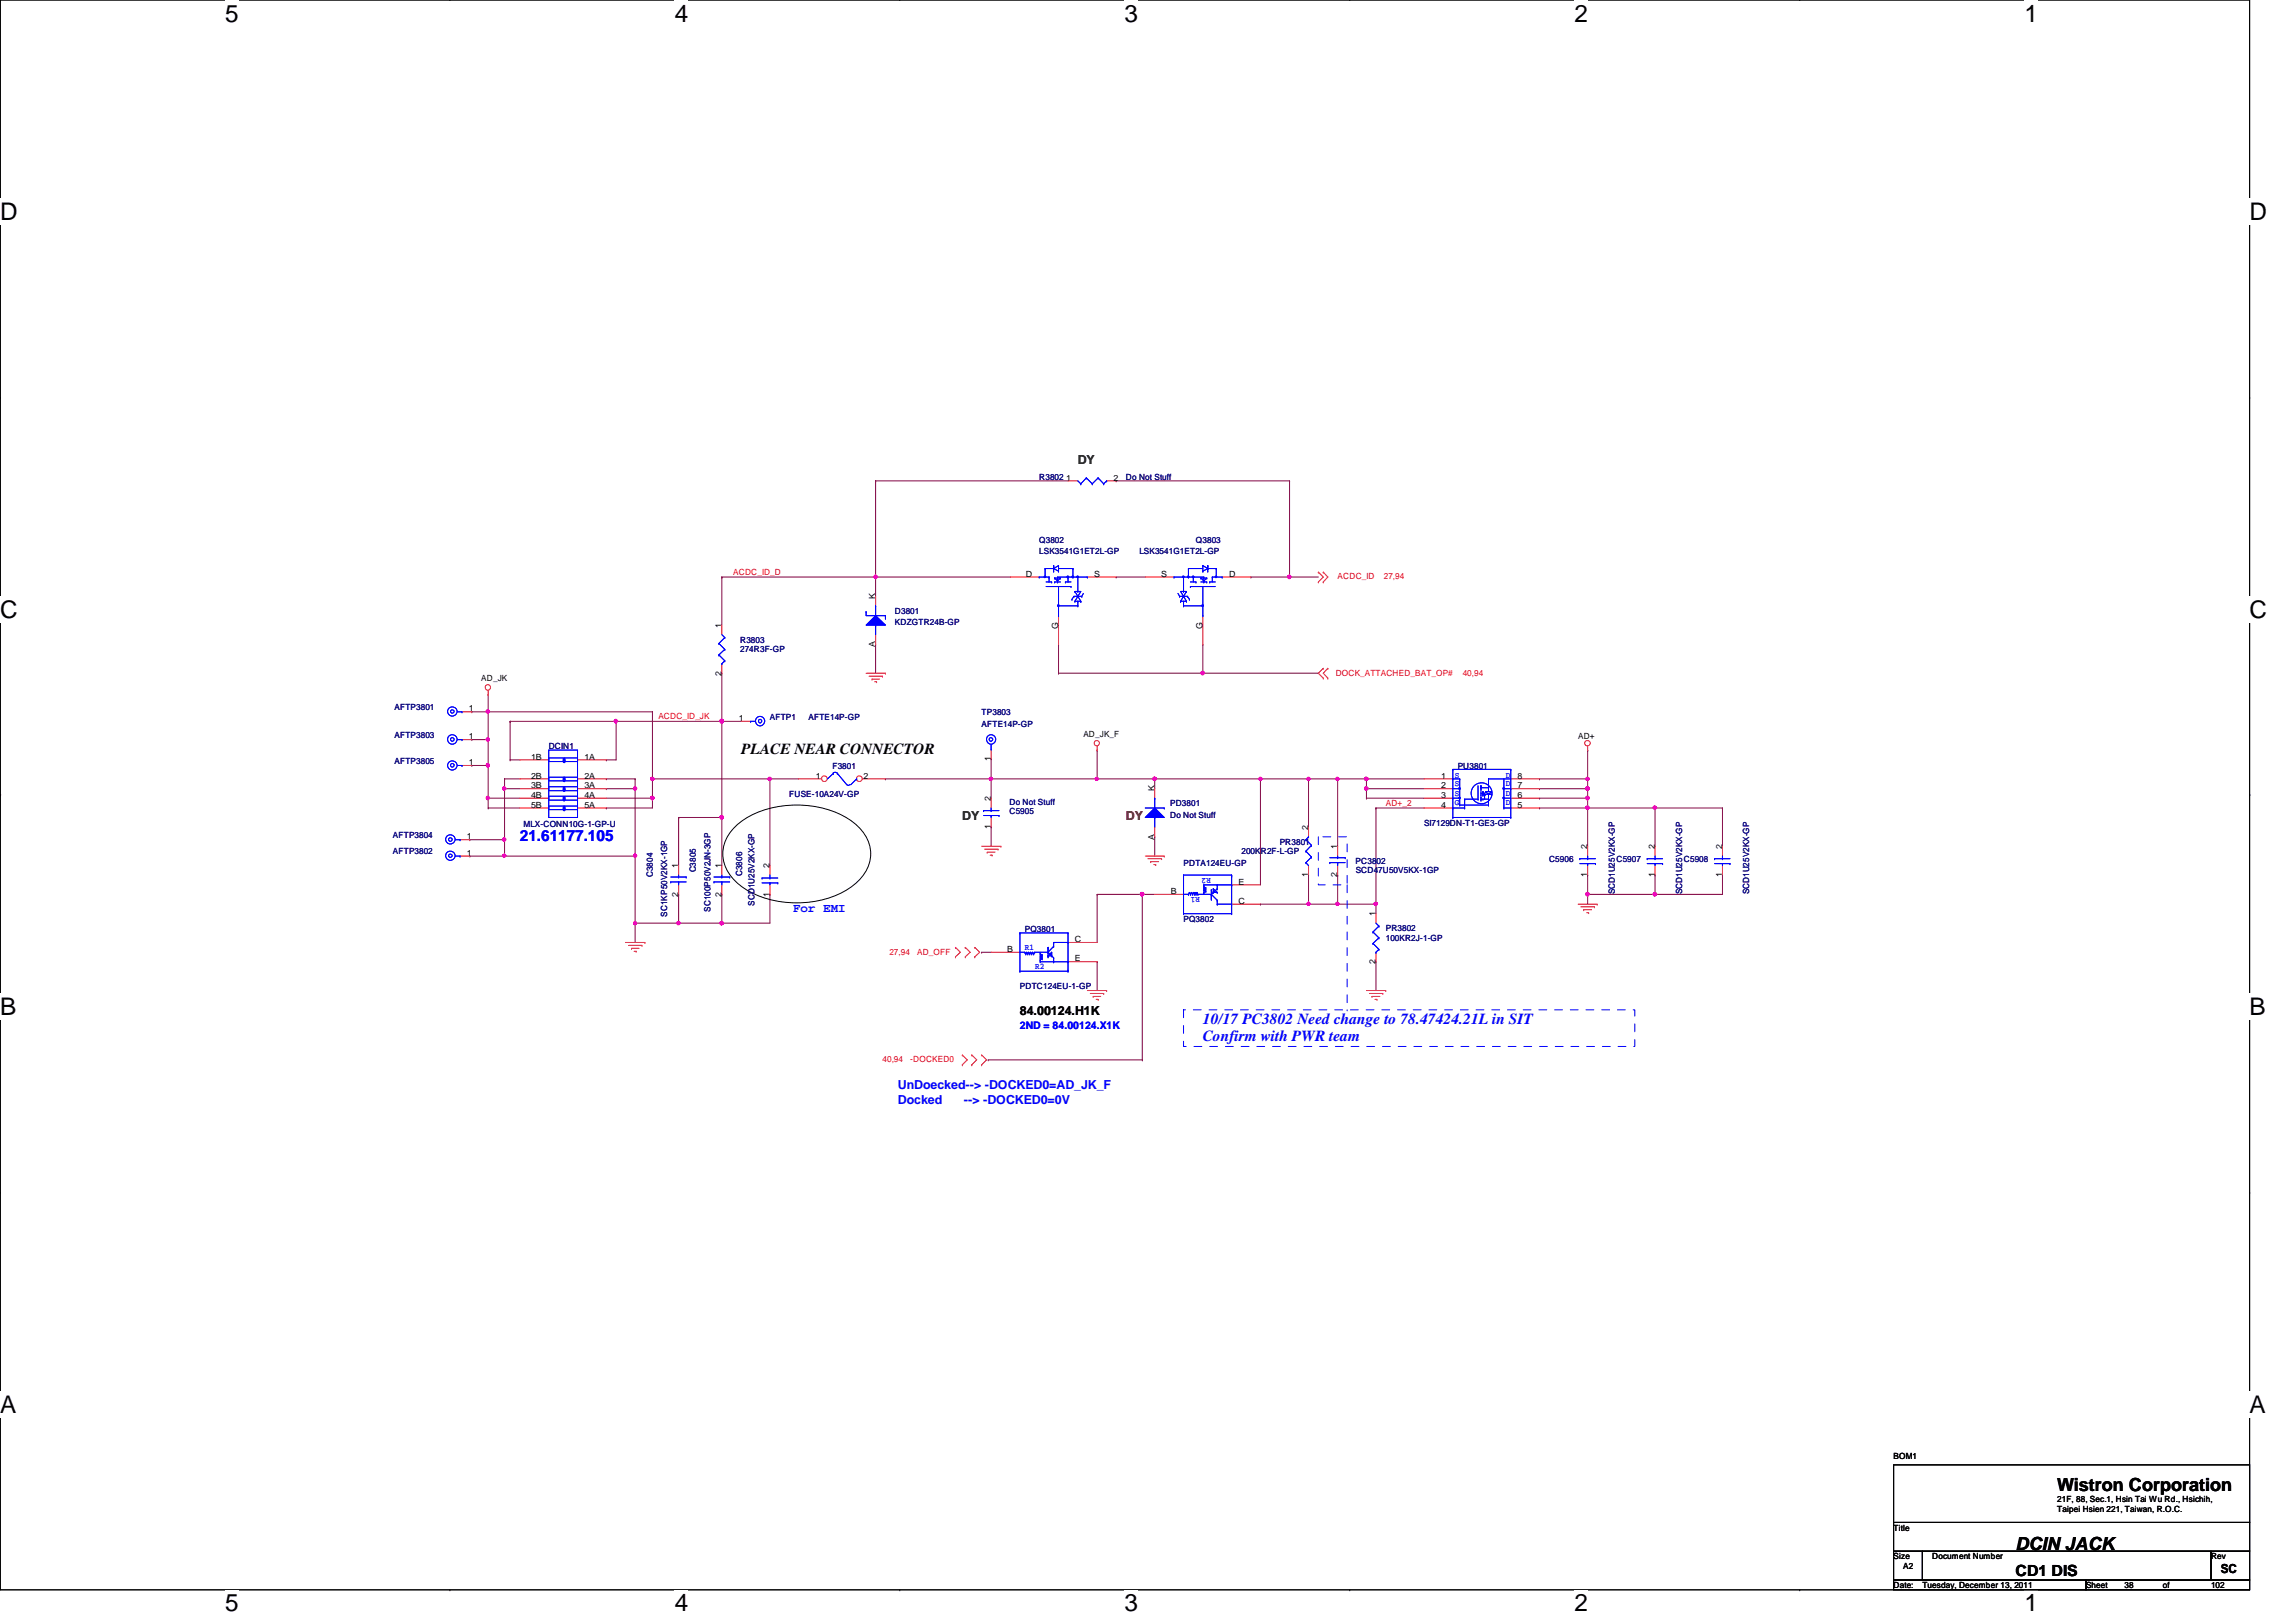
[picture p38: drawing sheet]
<svg xmlns="http://www.w3.org/2000/svg" width="297mm" height="210mm" viewBox="0 0 297 210" stroke-linecap="round" stroke-linejoin="round" font-family="sans-serif">
<defs><g id="words">
<g font-size="3.1">
<text x="29.1" y="2.8">5</text>
<text x="87.3" y="2.8">4</text>
<text x="145.5" y="2.8">3</text>
<text x="203.7" y="2.8">2</text>
<text x="261.9" y="2.8">1</text>
<text x="0" y="28.5">D</text>
<text x="291" y="28.5">D</text>
<text x="0" y="79.9">C</text>
<text x="291" y="79.9">C</text>
<text x="0" y="131.4">B</text>
<text x="291" y="131.4">B</text>
<text x="0" y="182.8">A</text>
<text x="291" y="182.8">A</text>
<text x="29.1" y="208.5">5</text>
<text x="87.3" y="208.5">4</text>
<text x="145.5" y="208.5">3</text>
<text x="203.7" y="208.5">2</text>
<text x="261.9" y="208.5">1</text>
</g>
<g font-size="2.3">
<text x="266.1" y="193">Wistron Corporation</text>
<text x="260.8" y="200.5">DCIN JACK</text>
</g>
<g font-size="2">
<text x="95.9" y="97.6">PLACE NEAR CONNECTOR</text>
<text x="260.8" y="204">CD1 DIS</text>
</g>
<g font-size="2" fill="#00f">
<text x="67.3" y="108.9">21.61177.105</text>
<text x="155.6" y="132.5">10/17 PC3802 Need change to 78.47424.21L in SIT</text>
<text x="155.6" y="134.7">Confirm with PWR team</text>
</g>
<g font-size="1.6" fill="#008000">
<text x="139.4" y="60">DY</text>
<text x="124.5" y="106.1">DY</text>
</g>
<text font-size="1.6" fill="#804000" x="145.7" y="106.1">DY</text>
<g font-size="1.6" fill="#00f">
<text x="102.6" y="118">For EMI</text>
<text x="116.2" y="142.9">Docked</text>
<text x="116.2" y="140.9">UnDoecked--&gt; -DOCKED0=AD_JK_F</text>
<text x="124.7" y="142.9">--&gt; -DOCKED0=0V</text>
</g>
<g font-size="1.6">
<text x="131.9" y="131.3">84.00124.H1K</text>
<text x="287.3" y="203.5">SC</text>
</g>
<text font-size="1.4" fill="#00f" x="131.9" y="133.2">2ND = 84.00124.X1K</text>
<g font-size="1.1" fill="#000080">
<text x="134.4" y="62.1">R3802</text>
<text x="145.7" y="62.1">Do Not Stuff</text>
<text x="134.4" y="70.3">Q3802</text>
<text x="134.4" y="71.8">LSK3541G1ET2L-GP</text>
<text x="147.4" y="71.8">LSK3541G1ET2L-GP</text>
<text x="154.7" y="70.3">Q3803</text>
<text x="95.8" y="83.2">R3803</text>
<text x="115.8" y="79.5">D3801</text>
<text x="115.8" y="80.9">KDZGTR24B-GP</text>
<text x="95.8" y="84.3">274R3F-GP</text>
<text x="51.1" y="95.5">AFTP3803</text>
<text x="51.1" y="91.9">AFTP3801</text>
<text x="99.6" y="93.2">AFTP1</text>
<text x="104.6" y="93.2">AFTE14P-GP</text>
<text x="127" y="92.5">TP3803</text>
<text x="127" y="94">AFTE14P-GP</text>
<text x="51.1" y="98.9">AFTP3805</text>
<text x="71" y="96.9">DCIN1</text>
<text x="107.7" y="99.5">F3801</text>
<text x="188.6" y="99.5">PU3801</text>
<text x="67.7" y="107">MLX-CONN10G-1-GP-U</text>
<text x="102.1" y="103.1">FUSE-10A24V-GP</text>
<text x="130.6" y="105.4">C5905</text>
<text x="130.6" y="104.2">Do Not Stuff</text>
<text x="151.4" y="104.4">PD3801</text>
<text x="151.4" y="105.8">Do Not Stuff</text>
<text x="184.2" y="106.8">SI7129DN-T1-GE3-GP</text>
<text x="50.8" y="110.6">AFTP3802</text>
<text x="50.8" y="108.5">AFTP3804</text>
<text x="84.5" y="113.5" transform="rotate(-90 84.5 113.5)">C3804</text>
<text x="90" y="112.9" transform="rotate(-90 90 112.9)">C3805</text>
<text x="96" y="113.4" transform="rotate(-90 96 113.4)">C3806</text>
<text x="153.1" y="112.1">PDTA124EU-GP</text>
<text x="160.6" y="110.6">200KR2F-L-GP</text>
<text x="165.6" y="109.3">PR3801</text>
<text x="175.4" y="111.8">PC3802</text>
<text x="175.4" y="112.9">SCD47U50V5KX-1GP</text>
<text x="200.4" y="111.6">C5906</text>
<text x="209.1" y="111.6">C5907</text>
<text x="217.8" y="111.6">C5908</text>
<text x="86.3" y="118.6" transform="rotate(-90 86.3 118.6)">SC1KP50V2KX-1GP</text>
<text x="91.9" y="118" transform="rotate(-90 91.9 118)">SC100P50V2JN-3GP</text>
<text x="97.6" y="117.2" transform="rotate(-90 97.6 117.2)">SCD1U25V2KX-GP</text>
<text x="153.1" y="119.3">PQ3802</text>
<text x="208.9" y="115.7" transform="rotate(-90 208.9 115.7)">SCD1U25V2KX-GP</text>
<text x="217.6" y="115.7" transform="rotate(-90 217.6 115.7)">SCD1U25V2KX-GP</text>
<text x="226.3" y="115.7" transform="rotate(-90 226.3 115.7)">SCD1U25V2KX-GP</text>
<text x="132.6" y="120.6">PQ3801</text>
<text x="179.3" y="120.5">PR3802</text>
<text x="179.3" y="121.8">100KR2J-1-GP</text>
<text x="132" y="128">PDTC124EU-1-GP</text>
</g>
<g font-size="1.1">
<text x="137.9" y="62.2">1</text>
<text x="144.1" y="62.2">2</text>
<text x="113.2" y="77.5" transform="rotate(-90 113.2 77.5)">K</text>
<text x="132.7" y="74.6">D</text>
<text x="141.6" y="74.6">S</text>
<text x="150.2" y="74.6">S</text>
<text x="159" y="74.6">D</text>
<text x="93.3" y="81.2" transform="rotate(-90 93.3 81.2)">1</text>
<text x="113.2" y="83.8" transform="rotate(-90 113.2 83.8)">A</text>
<text x="136.9" y="81.4" transform="rotate(-90 136.9 81.4)">G</text>
<text x="155.6" y="81.4" transform="rotate(-90 155.6 81.4)">G</text>
<text x="62.3" y="88.2">AD_JK</text>
<text x="93.3" y="87.4" transform="rotate(-90 93.3 87.4)">2</text>
<text x="60.7" y="95.7">1</text>
<text x="60.7" y="92.1">1</text>
<text x="95.6" y="93.3">1</text>
<text x="140.2" y="95.4">AD_JK_F</text>
<text x="204.2" y="95.6">AD+</text>
<text x="60.7" y="99">1</text>
<text x="68.7" y="98.3">1B</text>
<text x="68.7" y="100.8">2B</text>
<text x="75.6" y="98.3">1A</text>
<text x="75.6" y="100.8">2A</text>
<text x="105.5" y="100.8">1</text>
<text x="111.7" y="100.8">2</text>
<text x="128.2" y="98.5" transform="rotate(-90 128.2 98.5)">1</text>
<text x="186.4" y="100.8">1</text>
<text x="196.3" y="100.8">8</text>
<text x="68.7" y="102">3B</text>
<text x="68.7" y="103.3">4B</text>
<text x="68.7" y="104.5">5B</text>
<text x="75.6" y="102">3A</text>
<text x="75.6" y="103.3">4A</text>
<text x="75.6" y="104.5">5A</text>
<text x="128.2" y="107.3" transform="rotate(-90 128.2 107.3)">1</text>
<text x="128.2" y="103.7" transform="rotate(-90 128.2 103.7)">2</text>
<text x="149.3" y="102.4" transform="rotate(-90 149.3 102.4)">K</text>
<text x="169.2" y="107.4" transform="rotate(-90 169.2 107.4)">2</text>
<text x="186.4" y="102">2</text>
<text x="186.4" y="103.3">3</text>
<text x="186.4" y="104.5">4</text>
<text x="196.3" y="104.5">5</text>
<text x="196.3" y="103.3">6</text>
<text x="196.3" y="102">7</text>
<text x="60.4" y="110.7">1</text>
<text x="60.4" y="108.6">1</text>
<text x="87.8" y="112.4" transform="rotate(-90 87.8 112.4)">1</text>
<text x="93.3" y="112.4" transform="rotate(-90 93.3 112.4)">1</text>
<text x="99.6" y="112.4" transform="rotate(-90 99.6 112.4)">2</text>
<text x="149.3" y="108.7" transform="rotate(-90 149.3 108.7)">A</text>
<text x="169.2" y="113.5" transform="rotate(-90 169.2 113.5)">1</text>
<text x="173" y="113.5" transform="rotate(-90 173 113.5)">2</text>
<text x="173" y="109.9" transform="rotate(-90 173 109.9)">1</text>
<text x="205.4" y="113.5" transform="rotate(-90 205.4 113.5)">1</text>
<text x="205.4" y="109.9" transform="rotate(-90 205.4 109.9)">2</text>
<text x="214.1" y="113.5" transform="rotate(-90 214.1 113.5)">1</text>
<text x="214.1" y="109.9" transform="rotate(-90 214.1 109.9)">2</text>
<text x="222.8" y="113.5" transform="rotate(-90 222.8 113.5)">1</text>
<text x="222.8" y="109.9" transform="rotate(-90 222.8 109.9)">2</text>
<text x="87.8" y="116" transform="rotate(-90 87.8 116)">2</text>
<text x="93.3" y="116" transform="rotate(-90 93.3 116)">2</text>
<text x="99.6" y="116" transform="rotate(-90 99.6 116)">1</text>
<text x="151.5" y="115.7">B</text>
<text x="160.2" y="114.5">E</text>
<text x="160.2" y="117">C</text>
<text x="178" y="118.6" transform="rotate(-90 178 118.6)">1</text>
<text x="130.3" y="123.2">B</text>
<text x="139.1" y="124.4">E</text>
<text x="139.1" y="121.9">C</text>
<text x="178" y="124.8" transform="rotate(-90 178 124.8)">2</text>
<text x="245" y="188.8">BOM1</text>
<text x="266.1" y="194.4">21F, 88, Sec.1, Hsin Tai Wu Rd., Hsichih,</text>
<text x="266.2" y="195.7">Taipei Hsien 221, Taiwan, R.O.C.</text>
<text x="245" y="198.1">Title</text>
<text x="245" y="201.8">Size</text>
<text x="246.2" y="203.1">A2</text>
<text x="250" y="201.8">Document Number</text>
<text x="286" y="201.8">Rev</text>
<text x="245" y="205.5">Date:</text>
<text x="248.7" y="205.5">Tuesday, December 13, 2011</text>
<text x="269.9" y="205.5">Sheet</text>
<text x="274.9" y="205.5">38</text>
<text x="279.8" y="205.5">of</text>
<text x="286" y="205.5">102</text>
</g>
<g font-size="1.1" fill="#f00">
<text x="94.9" y="74.4">ACDC_ID_D</text>
<text x="173.1" y="75">ACDC_ID</text>
<text x="179" y="75">27,94</text>
<text x="172.8" y="87.4">DOCK_ATTACHED_BAT_OP#</text>
<text x="189.2" y="87.4">40,94</text>
<text x="85.2" y="93.1">ACDC_ID_JK</text>
<text x="179.3" y="104.3">AD+_2</text>
<text x="115.1" y="123.5">27,94</text>
<text x="118.7" y="123.5">AD_OFF</text>
<text x="114.2" y="137.5">40,94</text>
<text x="117.8" y="137.5">-DOCKED0</text>
</g>
<g font-size="1.1" fill="#00f">
<text x="188.2" y="100.6">S</text>
<text x="188.2" y="101.7">S</text>
<text x="194.8" y="101.7">D</text>
<text x="194.8" y="100.6">D</text>
<text x="188.2" y="103">S</text>
<text x="188.2" y="104.2">G</text>
<text x="194.8" y="104.2">D</text>
<text x="194.8" y="103">D</text>
<text x="156.6" y="113.6" transform="rotate(180 156.6 113.6)">R2</text>
<text x="155.2" y="116.1" transform="rotate(180 155.2 116.1)">R1</text>
<text x="132.6" y="122.9">R1</text>
<text x="133.9" y="125.4">R2</text>
</g>
</g></defs>
<path d="M0 0h291v205.7h-291z" fill="none" stroke="#000" stroke-width=".13"/>
<g fill="#fff">
<path d="M29.1 0h1.8v3.5h-1.8z"/>
<path d="M29.1 205.7h1.8v3.5h-1.8z"/>
</g>
<path d="M58.2 0h.1M58.2 205.7h.1" fill="none" stroke="#000" stroke-width=".13"/>
<g fill="#fff">
<path d="M87.3 0h1.7v3.5h-1.7z"/>
<path d="M87.3 205.7h1.7v3.5h-1.7z"/>
</g>
<path d="M116.4 0h.1M116.4 205.7h.1" fill="none" stroke="#000" stroke-width=".13"/>
<g fill="#fff">
<path d="M145.5 0h1.7v3.5h-1.7z"/>
<path d="M145.5 205.7h1.7v3.5h-1.7z"/>
</g>
<path d="M174.6 0h.1M174.6 205.7h.1" fill="none" stroke="#000" stroke-width=".13"/>
<g fill="#fff">
<path d="M203.7 0h1.7v3.5h-1.7z"/>
<path d="M203.7 205.7h1.7v3.5h-1.7z"/>
</g>
<path d="M232.8 0h.1M232.8 205.7h.1" fill="none" stroke="#000" stroke-width=".13"/>
<g fill="#fff">
<path d="M261.9 0h1.7v3.5h-1.7z"/>
<path d="M261.9 205.7h1.7v3.5h-1.7z"/>
<path d="M0 25.7h2.3v3.5h-2.3z"/>
<path d="M291 25.7h2.3v3.5h-2.3z"/>
<path d="M0 77.1h2.3v3.5h-2.3z"/>
<path d="M291 77.1h2.3v3.5h-2.3z"/>
</g>
<path d="M0 51.4h.1M291 51.4h.1" fill="none" stroke="#000" stroke-width=".13"/>
<g fill="#fff">
<path d="M0 128.6h2.1v3.4h-2.1z"/>
<path d="M291 128.6h2.1v3.4h-2.1z"/>
</g>
<path d="M0 102.9h.1M291 102.9h.1" fill="none" stroke="#000" stroke-width=".13"/>
<g fill="#fff">
<path d="M0 180h2.1v3.5h-2.1z"/>
<path d="M291 180h2.1v3.5h-2.1z"/>
</g>
<path d="M0 154.3h.1M291 154.3h.1" fill="none" stroke="#000" stroke-width=".13"/>
<path d="M63.2 89.9h.1M63.2 89.9v2.2" fill="none" stroke="#800040" stroke-width=".13"/>
<path d="M63 91.9h.3v.2v.1l-.2 .1-.1-.1z" fill-rule="evenodd" fill="#f0f"/>
<path d="M63 91.9h.3v.2v.1l-.2 .1-.1-.1z" fill="none" stroke="#f0f" stroke-width=".13"/>
<path d="M84.4 103.3h.1M84.4 103.3v1.3" fill="none" stroke="#800040" stroke-width=".13"/>
<path d="M84.2 103.1h.3l.1 .2-.1 .1-.1 .1-.2-.1z" fill-rule="evenodd" fill="#f0f"/>
<path d="M84.2 103.1h.3l.1 .2-.1 .1-.1 .1-.2-.1z" fill="none" stroke="#f0f" stroke-width=".13"/>
<path d="M99.6 100.8h3.7M99.6 100.8h.1" fill="none" stroke="#800040" stroke-width=".13"/>
<path d="M99.4 100.6h.3l.1 .2-.1 .1-.1 .1-.2-.1z" fill-rule="evenodd" fill="#f0f"/>
<path d="M99.4 100.6h.3l.1 .2-.1 .1-.1 .1-.2-.1z" fill="none" stroke="#f0f" stroke-width=".13"/>
<path d="M84.4 100.8h15.2M84.4 100.8h.1" fill="none" stroke="#800040" stroke-width=".13"/>
<path d="M84.2 100.6h.3l.1 .2-.1 .1-.1 .1-.2-.1z" fill-rule="evenodd" fill="#f0f"/>
<path d="M84.2 100.6h.3l.1 .2-.1 .1-.1 .1-.2-.1z" fill="none" stroke="#f0f" stroke-width=".13"/>
<path d="M113.3 62.2h.1M113.3 62.2v12.5M78.4 100.8h3.8M78.4 100.8h.1M114.6 100.8h13.6M114.6 100.8h.1" fill="none" stroke="#800040" stroke-width=".13"/>
<path d="M113.1 74.5h.3l.1 .1-.1 .2-.1 .1-.2-.1z" fill-rule="evenodd" fill="#f0f"/>
<path d="M113.1 74.5h.3l.1 .1-.1 .2-.1 .1-.2-.1z" fill="none" stroke="#f0f" stroke-width=".13"/>
<g fill="none" stroke="#800040" stroke-width=".13">
<path d="M93.4 74.7h37.3M93.4 74.7h.1M113.3 62.2h24.9M113.3 74.7h.1M113.3 62.2h.1M113.3 74.7v2.5M84.4 92.1h.1M84.4 92.1v8.7M136.9 83.4h.1M136.9 83.4v3.7M155.6 87.1h15M155.6 87.1h.1"/>
<path d="M82.2 119.5h.1M82.2 119.5v2.5M99.6 100.8h.1M99.6 100.8v11.2"/>
</g>
<path d="M155.4 86.9h.3l.1 .2-.1 .2h-.1h-.2z" fill-rule="evenodd" fill="#f0f"/>
<path d="M155.4 86.9h.3l.1 .2-.1 .2h-.1h-.2z" fill="none" stroke="#f0f" stroke-width=".13"/>
<path d="M161.8 74.7h.1M166.8 62.2h.1M166.8 62.2v12.5h-5M66 93.3h.1M66 93.3v5M113.3 83.4h.1M113.3 83.4v3.7" fill="none" stroke="#800040" stroke-width=".13"/>
<path d="M166.6 74.5h.3l.1 .1-.1 .2-.1 .1-.2-.1z" fill-rule="evenodd" fill="#f0f"/>
<path d="M166.6 74.5h.3l.1 .1-.1 .2-.1 .1-.2-.1z" fill="none" stroke="#f0f" stroke-width=".13"/>
<g fill="none" stroke="#800040" stroke-width=".13">
<path d="M166.8 74.7h3.8M166.8 74.7h.1M78.4 98.3h1.3M78.4 98.3h.1M93.4 93.3h2.5M93.4 93.3h.1M65.3 110.8h.1M65.3 110.8h16.9M82.2 119.5h5.6M82.2 110.8h.1M82.2 119.5h.1M82.2 110.8v8.7"/>
<path d="M93.4 115.7h.1M93.4 105.8h.1M93.4 105.8v6.2M93.4 115.7v3.8"/>
</g>
<path d="M87.6 119.3h.3l.1 .2-.1 .1-.1 .1-.2-.1z" fill-rule="evenodd" fill="#f0f"/>
<path d="M87.6 119.3h.3l.1 .2-.1 .1-.1 .1-.2-.1z" fill="none" stroke="#f0f" stroke-width=".13"/>
<path d="M82 119.3h.3l.1 .2-.1 .1-.1 .1-.2-.1z" fill-rule="evenodd" fill="#f0f"/>
<path d="M82 119.3h.3l.1 .2-.1 .1-.1 .1-.2-.1z" fill="none" stroke="#f0f" stroke-width=".13"/>
<path d="M87.8 119.5h5.6M87.8 115.7h.1M87.8 119.5h.1M87.8 115.7v3.8" fill="none" stroke="#800040" stroke-width=".13"/>
<path d="M93.2 119.3h.3l.1 .2-.1 .1-.2 .1-.1-.1z" fill-rule="evenodd" fill="#f0f"/>
<path d="M93.2 119.3h.3l.1 .2-.1 .1-.2 .1-.1-.1z" fill="none" stroke="#f0f" stroke-width=".13"/>
<path d="M93.4 119.5h6.2M93.4 119.5h.1" fill="none" stroke="#800040" stroke-width=".13"/>
<path d="M93.2 119.3h.3l.1 .2-.1 .1-.2 .1-.1-.1z" fill-rule="evenodd" fill="#f0f"/>
<path d="M93.2 119.3h.3l.1 .2-.1 .1-.2 .1-.1-.1z" fill="none" stroke="#f0f" stroke-width=".13"/>
<path d="M144.4 74.7h3.8M144.4 74.7h.1M66 98.3h1.3M66 98.3h.1M79.7 93.3h.1M79.7 93.3v5M93.4 87.1h.1M93.4 87.1v6.2M99.6 115.7h.1M99.6 115.7v3.8" fill="none" stroke="#800040" stroke-width=".13"/>
<path d="M93.2 93.1h.3l.1 .2-.1 .2-.2 .1-.1-.1z" fill-rule="evenodd" fill="#f0f"/>
<path d="M93.2 93.1h.3l.1 .2-.1 .2-.2 .1-.1-.1z" fill="none" stroke="#f0f" stroke-width=".13"/>
<path d="M65.3 108.7h.1M65.3 108.7v2.1" fill="none" stroke="#800040" stroke-width=".13"/>
<path d="M65.1 110.6h.3v.1v.2l-.2 .1-.1-.1z" fill-rule="evenodd" fill="#f0f"/>
<path d="M65.1 110.6h.3v.1v.2l-.2 .1-.1-.1z" fill="none" stroke="#f0f" stroke-width=".13"/>
<path d="M65.1 108.5h.3v.1v.2l-.2 .1-.1-.1z" fill-rule="evenodd" fill="#f0f"/>
<path d="M65.1 108.5h.3v.1v.2l-.2 .1-.1-.1z" fill="none" stroke="#f0f" stroke-width=".13"/>
<path d="M93.4 93.3h.1M93.4 93.3v12.5h-5.6M136.9 87.1h.1M155.6 83.4h.1M155.6 83.4v3.7h-18.7M87.8 105.8h.1M87.8 105.8v6.2" fill="none" stroke="#800040" stroke-width=".13"/>
<path d="M93.2 105.6h.3l.1 .1-.1 .2-.2 .1-.1-.1z" fill-rule="evenodd" fill="#f0f"/>
<path d="M93.2 105.6h.3l.1 .1-.1 .2-.2 .1-.1-.1z" fill="none" stroke="#f0f" stroke-width=".13"/>
<path d="M93.2 93.1h.3l.1 .2-.1 .2-.2 .1-.1-.1z" fill-rule="evenodd" fill="#f0f"/>
<path d="M93.2 93.1h.3l.1 .2-.1 .2-.2 .1-.1-.1z" fill="none" stroke="#f0f" stroke-width=".13"/>
<path d="M93.4 74.7h.1M93.4 74.7v6.2M144.4 62.2h22.4M144.4 62.2h.1M66 93.3h13.7M66 93.3h.1M60.8 110.8h.1M60.8 110.8h4.5M149.4 100.8h.1M149.4 100.8h13.7M205.4 113.2h.1M205.4 113.2v2.5" fill="none" stroke="#800040" stroke-width=".13"/>
<path d="M149.2 100.6h.3l.1 .2-.1 .1-.2 .1-.1-.1z" fill-rule="evenodd" fill="#f0f"/>
<path d="M149.2 100.6h.3l.1 .2-.1 .1-.2 .1-.1-.1z" fill="none" stroke="#f0f" stroke-width=".13"/>
<path d="M128.2 107h.1M128.2 107v2.5M147.8 115.7h1.6M147.8 115.7h.1" fill="none" stroke="#800040" stroke-width=".13"/>
<path d="M147.6 115.5h.3l.1 .2-.1 .2-.2 .1-.1-.1z" fill-rule="evenodd" fill="#f0f"/>
<path d="M147.6 115.5h.3l.1 .2-.1 .2-.2 .1-.1-.1z" fill="none" stroke="#f0f" stroke-width=".13"/>
<path d="M205.4 100.8h.1M205.4 100.8v1.3" fill="none" stroke="#800040" stroke-width=".13"/>
<path d="M205.2 101.9h.3l.1 .1-.1 .2-.1 .1-.2-.1z" fill-rule="evenodd" fill="#f0f"/>
<path d="M205.2 101.9h.3l.1 .1-.1 .2-.1 .1-.2-.1z" fill="none" stroke="#f0f" stroke-width=".13"/>
<path d="M176.8 103.3h.1M176.8 102.1h.1M176.8 102.1v1.2M176.8 103.3h7.4M176.8 102.1h7.4M141.9 124.5h.1M141.9 124.5v3.7" fill="none" stroke="#800040" stroke-width=".13"/>
<path d="M176.6 101.9h.3l.1 .1-.1 .2-.2 .1-.1-.1z" fill-rule="evenodd" fill="#f0f"/>
<path d="M176.6 101.9h.3l.1 .1-.1 .2-.2 .1-.1-.1z" fill="none" stroke="#f0f" stroke-width=".13"/>
<path d="M173.1 100.8h3.7M173.1 100.8h.1" fill="none" stroke="#800040" stroke-width=".13"/>
<path d="M176.6 100.6h.3l.1 .2-.1 .1-.2 .1-.1-.1z" fill-rule="evenodd" fill="#f0f"/>
<path d="M176.6 100.6h.3l.1 .2-.1 .1-.2 .1-.1-.1z" fill="none" stroke="#f0f" stroke-width=".13"/>
<path d="M173.1 100.8h.1M173.1 100.8v8.7" fill="none" stroke="#800040" stroke-width=".13"/>
<path d="M172.9 100.6h.3v.2v.1l-.2 .1-.1-.1z" fill-rule="evenodd" fill="#f0f"/>
<path d="M172.9 100.6h.3v.2v.1l-.2 .1-.1-.1z" fill="none" stroke="#f0f" stroke-width=".13"/>
<path d="M178 117h.1M178 117v1.2" fill="none" stroke="#800040" stroke-width=".13"/>
<path d="M177.8 116.8h.3l.1 .2-.1 .1-.1 .1-.2-.1z" fill-rule="evenodd" fill="#f0f"/>
<path d="M177.8 116.8h.3l.1 .2-.1 .1-.1 .1-.2-.1z" fill="none" stroke="#f0f" stroke-width=".13"/>
<path d="M169.3 113.2h.1M169.3 113.2v3.8M199.2 100.8h.1M199.2 100.8h6.2" fill="none" stroke="#800040" stroke-width=".13"/>
<path d="M205.2 100.6h.3l.1 .2-.1 .1-.1 .1-.2-.1z" fill-rule="evenodd" fill="#f0f"/>
<path d="M205.2 100.6h.3l.1 .2-.1 .1-.1 .1-.2-.1z" fill="none" stroke="#f0f" stroke-width=".13"/>
<path d="M169.3 117h3.8M169.3 117h.1M199.2 102.1h.1M199.2 102.1h6.2" fill="none" stroke="#800040" stroke-width=".13"/>
<path d="M169.1 116.8h.3l.1 .2-.1 .1-.1 .1-.2-.1z" fill-rule="evenodd" fill="#f0f"/>
<path d="M169.1 116.8h.3l.1 .2-.1 .1-.1 .1-.2-.1z" fill="none" stroke="#f0f" stroke-width=".13"/>
<path d="M163.1 117h.1M163.1 117h6.2M173.1 117h.1M173.1 117h4.9" fill="none" stroke="#800040" stroke-width=".13"/>
<path d="M172.9 116.8h.3v.2v.1l-.2 .1-.1-.1z" fill-rule="evenodd" fill="#f0f"/>
<path d="M172.9 116.8h.3v.2v.1l-.2 .1-.1-.1z" fill="none" stroke="#f0f" stroke-width=".13"/>
<path d="M169.3 100.8h.1M169.3 100.8v6.2M173.1 113.2h.1M173.1 113.2v3.8" fill="none" stroke="#800040" stroke-width=".13"/>
<path d="M169.1 100.6h.3l.1 .2-.1 .1-.1 .1-.2-.1z" fill-rule="evenodd" fill="#f0f"/>
<path d="M169.1 100.6h.3l.1 .2-.1 .1-.1 .1-.2-.1z" fill="none" stroke="#f0f" stroke-width=".13"/>
<path d="M163.1 100.8h.1M163.1 100.8h6.2M178 104.6h.1M178 104.6h6.2M205.4 103.3h.1M205.4 103.3v1.3" fill="none" stroke="#800040" stroke-width=".13"/>
<path d="M162.9 100.6h.3l.1 .2-.1 .1-.1 .1-.2-.1z" fill-rule="evenodd" fill="#f0f"/>
<path d="M162.9 100.6h.3l.1 .2-.1 .1-.1 .1-.2-.1z" fill="none" stroke="#f0f" stroke-width=".13"/>
<path d="M199.2 103.3h.1M199.2 103.3h6.2M178 124.5h.1M178 124.5v3.7" fill="none" stroke="#800040" stroke-width=".13"/>
<path d="M205.2 103.1h.3l.1 .2-.1 .1-.1 .1-.2-.1z" fill-rule="evenodd" fill="#f0f"/>
<path d="M205.2 103.1h.3l.1 .2-.1 .1-.1 .1-.2-.1z" fill="none" stroke="#f0f" stroke-width=".13"/>
<path d="M128.2 100.8h.1M128.2 100.8h13.7M163.1 100.8h.1M163.1 100.8v13.7M127 123.2h1.2M127 123.2h.1" fill="none" stroke="#800040" stroke-width=".13"/>
<path d="M128 100.6h.4v.2v.1l-.2 .1-.2-.1z" fill-rule="evenodd" fill="#f0f"/>
<path d="M128 100.6h.4v.2v.1l-.2 .1-.2-.1z" fill="none" stroke="#f0f" stroke-width=".13"/>
<path d="M141.9 97.1h.1M141.9 97.1v3.7M128.2 100.8h.1M128.2 100.8v2.5M149.4 100.8h.1M149.4 108.3h.1M149.4 100.8v1.3M149.4 108.3v2.5M205.4 102.1h.1M205.4 102.1v1.2" fill="none" stroke="#800040" stroke-width=".13"/>
<path d="M205.2 101.9h.3l.1 .1-.1 .2-.1 .1-.2-.1z" fill-rule="evenodd" fill="#f0f"/>
<path d="M205.2 101.9h.3l.1 .1-.1 .2-.1 .1-.2-.1z" fill="none" stroke="#f0f" stroke-width=".13"/>
<path d="M205.4 97.1h.1M205.4 97.1v3.7M141.9 115.7h.1M141.9 115.7v6.3M176.8 100.8h.1M176.8 100.8v1.3M176.8 100.8h7.4M178 104.6h.1M178 104.6v12.4" fill="none" stroke="#800040" stroke-width=".13"/>
<path d="M176.6 100.6h.3l.1 .2-.1 .1-.2 .1-.1-.1z" fill-rule="evenodd" fill="#f0f"/>
<path d="M176.6 100.6h.3l.1 .2-.1 .1-.2 .1-.1-.1z" fill="none" stroke="#f0f" stroke-width=".13"/>
<path d="M141.9 100.8h7.5M141.9 100.8h.1" fill="none" stroke="#800040" stroke-width=".13"/>
<path d="M149.2 100.6h.3l.1 .2-.1 .1-.2 .1-.1-.1z" fill-rule="evenodd" fill="#f0f"/>
<path d="M149.2 100.6h.3l.1 .2-.1 .1-.2 .1-.1-.1z" fill="none" stroke="#f0f" stroke-width=".13"/>
<path d="M141.7 100.6h.3l.1 .2-.1 .1-.1 .1-.2-.1z" fill-rule="evenodd" fill="#f0f"/>
<path d="M141.7 100.6h.3l.1 .2-.1 .1-.1 .1-.2-.1z" fill="none" stroke="#f0f" stroke-width=".13"/>
<path d="M128.2 98.2h.1M128.2 98.2v2.6M169.3 100.8h3.8M169.3 100.8h.1M205.4 104.6h.1M205.4 104.6v4.9" fill="none" stroke="#800040" stroke-width=".13"/>
<path d="M205.2 104.4h.3l.1 .1-.1 .2h-.1h-.2z" fill-rule="evenodd" fill="#f0f"/>
<path d="M205.2 104.4h.3l.1 .1-.1 .2h-.1h-.2z" fill="none" stroke="#f0f" stroke-width=".13"/>
<path d="M199.2 104.6h.1M199.2 104.6h23.6M205.4 104.6h.1M214.1 104.6h.1M214.1 104.6v4.9M222.8 104.6h.1M222.8 104.6v4.9" fill="none" stroke="#800040" stroke-width=".13"/>
<path d="M213.9 104.4h.4v.1v.2h-.2h-.2z" fill-rule="evenodd" fill="#f0f"/>
<path d="M213.9 104.4h.4v.1v.2h-.2h-.2z" fill="none" stroke="#f0f" stroke-width=".13"/>
<path d="M205.4 115.7h.1M205.4 115.7v1.3" fill="none" stroke="#800040" stroke-width=".13"/>
<path d="M205.2 115.5h.3l.1 .2-.1 .2-.1 .1-.2-.1z" fill-rule="evenodd" fill="#f0f"/>
<path d="M205.2 115.5h.3l.1 .2-.1 .2-.1 .1-.2-.1z" fill="none" stroke="#f0f" stroke-width=".13"/>
<path d="M205.4 115.7h.1M214.1 113.2h.1M214.1 115.7h.1M214.1 113.2v2.5M222.8 113.2h.1M222.8 113.2v2.5h-17.4" fill="none" stroke="#800040" stroke-width=".13"/>
<path d="M213.9 115.5h.4v.2v.2l-.2 .1-.2-.1z" fill-rule="evenodd" fill="#f0f"/>
<path d="M213.9 115.5h.4v.2v.2l-.2 .1-.2-.1z" fill="none" stroke="#f0f" stroke-width=".13"/>
<path d="M63.2 99.1h.1M63.2 99.1v4.2" fill="none" stroke="#800040" stroke-width=".13"/>
<path d="M63 103.1h.3v.2v.1l-.2 .1-.1-.1z" fill-rule="evenodd" fill="#f0f"/>
<path d="M63 103.1h.3v.2v.1l-.2 .1-.1-.1z" fill="none" stroke="#f0f" stroke-width=".13"/>
<path d="M63 98.9h.3v.1v.2l-.2 .1-.1-.1z" fill-rule="evenodd" fill="#f0f"/>
<path d="M63 98.9h.3v.1v.2l-.2 .1-.1-.1z" fill="none" stroke="#f0f" stroke-width=".13"/>
<path d="M78.4 102.1h3.8M78.4 102.1h.1M82.2 100.8h.1M82.2 102.1h.1M82.2 100.8v10" fill="none" stroke="#800040" stroke-width=".13"/>
<path d="M82 110.6h.3l.1 .1-.1 .2-.1 .1-.2-.1z" fill-rule="evenodd" fill="#f0f"/>
<path d="M82 110.6h.3l.1 .1-.1 .2-.1 .1-.2-.1z" fill="none" stroke="#f0f" stroke-width=".13"/>
<path d="M82 101.9h.3l.1 .1-.1 .2-.1 .1-.2-.1z" fill-rule="evenodd" fill="#f0f"/>
<path d="M82 101.9h.3l.1 .1-.1 .2-.1 .1-.2-.1z" fill="none" stroke="#f0f" stroke-width=".13"/>
<g fill="none" stroke="#800040" stroke-width=".13">
<path d="M61 92.1h.1M61 92.1h23.4M63.2 92.1h.1M79.7 93.3h13.7M79.7 93.3h.1M63.2 103.3h4.1M63.2 104.6h4.1M63.2 103.3h.1M63.2 104.6h.1M63.2 103.3v1.3M65.3 100.8h2M65.3 102.1h2"/>
<path d="M65.3 100.8h.1M65.3 102.1h.1M78.4 104.6h6M78.4 104.6h.1M78.4 103.3h6M84.4 103.3h.1M84.4 100.8h.1M84.4 100.8v2.5"/>
</g>
<path d="M79.5 93.1h.3l.1 .2-.1 .2-.1 .1-.2-.1z" fill-rule="evenodd" fill="#f0f"/>
<path d="M79.5 93.1h.3l.1 .2-.1 .2-.1 .1-.2-.1z" fill="none" stroke="#f0f" stroke-width=".13"/>
<path d="M61 95.7h.1M63.2 92.1h.1M63.2 92.1v3.6h-2.2M65.3 100.8h.1M65.3 100.8v1.3" fill="none" stroke="#800040" stroke-width=".13"/>
<path d="M63 91.9h.3v.2v.1l-.2 .1-.1-.1z" fill-rule="evenodd" fill="#f0f"/>
<path d="M63 91.9h.3v.2v.1l-.2 .1-.1-.1z" fill="none" stroke="#f0f" stroke-width=".13"/>
<path d="M60.8 108.7h.1M65.3 102.1h.1M65.3 102.1v6.6h-4.5" fill="none" stroke="#800040" stroke-width=".13"/>
<path d="M65.1 101.9h.3v.1v.2l-.2 .1-.1-.1z" fill-rule="evenodd" fill="#f0f"/>
<path d="M65.1 101.9h.3v.1v.2l-.2 .1-.1-.1z" fill="none" stroke="#f0f" stroke-width=".13"/>
<path d="M61 99.1h.1M63.2 95.7h.1M63.2 95.7v3.4h-2.2M141.9 115.7h5.9M147.8 115.7h.1M147.8 115.7v21.5M127.8 137.2h20M127.8 137.2h.1M147.8 137.2h.1" fill="none" stroke="#800040" stroke-width=".13"/>
<path d="M63 95.5h.3v.2v.1l-.2 .1-.1-.1z" fill-rule="evenodd" fill="#f0f"/>
<path d="M63 95.5h.3v.2v.1l-.2 .1-.1-.1z" fill="none" stroke="#f0f" stroke-width=".13"/>
<g fill="none" stroke="#f00" stroke-width=".13">
<path d="M130.7 74.7h3.7M136.9 79.7v3.7M140.7 74.7h3.7M170.6 75.3h.1M170.6 74h.1M170.6 74l.6 .7-.6 .6M171.2 74l.6 .7-.6 .6M171.2 75.3h.1M171.2 74h.1M63.2 89.9h.1M63.2 89.4v.5M112.1 87.1h2.5"/>
<path d="M112.4 87.5h1.8M112.8 87.9h.1M112.8 87.9h1M113.2 88.2h.2M113.4 88.2h.1M114.2 87.5h.1M114.6 87.1h.1M141.9 97.1h.1M141.9 96.6v.5M171.2 86.5l-.6 .6 .6 .7M171.2 87.8h.1M171.2 86.5h.1"/>
<path d="M171.8 86.5h.1M171.8 87.8h.1M171.8 86.5l-.6 .6 .6 .7M205.4 97.1h.1M205.4 96.6v.5M127 109.5h2.5M127.4 109.9h1.7M127.7 110.3h1M127.7 110.3h.1M128.1 110.7h.3M128.4 110.7h.1M129.1 109.9h.1"/>
<path d="M129.5 109.5h.1M148.2 110.8h2.4M148.5 111.1h1.8M148.9 111.5h1M148.9 111.5h.1M149.3 111.9h.2M149.5 111.9h.1M150.3 111.1h.1M150.6 110.8h.1M204.2 117h2.4M204.5 117.3h1.8M204.9 117.7h1"/>
<path d="M204.9 117.7h.1M205.3 118.1h.2M205.5 118.1h.1M206.3 117.3h.1M206.6 117h.1M80.9 122h2.5M81.3 122.3h1.8M81.7 122.7h.1M81.7 122.7h1M82 123.1h.3M82.3 123.1h.1M83.1 122.3h.1"/>
<path d="M83.4 122h.1M123.6 122.6l.6 .6-.6 .6M123.6 123.8h.1M123.6 122.6h.1M124.5 137.8h.1M124.5 136.5h.1M124.5 136.5l.6 .7-.6 .6M124.9 122.6l.6 .6-.6 .6M124.9 122.6h.1M124.9 123.8h.1M125.7 136.5l.7 .7-.7 .6M125.7 136.5h.1"/>
<path d="M125.7 137.8h.1M126.1 123.8h.1M126.1 122.6h.1M126.1 122.6l.6 .6-.6 .6M127 136.5l.6 .7-.6 .6M127 137.8h.1M127 136.5h.1M140.7 128.2h2.5M141.1 128.6h1.7M141.4 128.9h.1M141.4 128.9h1M141.8 129.3h.3"/>
<path d="M142.1 129.3h.1M142.8 128.6h.1M143.2 128.2h.1M176.8 128.2h2.5M177.2 128.6h1.7M177.5 128.9h1M177.5 128.9h.1M177.9 129.3h.2M178.1 129.3h.1M178.9 128.6h.1M179.3 128.2h.1"/>
<circle cx="63.1" cy="89" r=".35"/>
<circle cx="141.9" cy="96.2" r=".34"/>
<circle cx="205.4" cy="96.2" r=".36"/>
</g>
<path d="M94.8 107.3a11.2 11.2 0 0 1 8.3-3.1 11.2 11.2 0 0 1 8.2 3.1 4.6 4.6 0 0 1 0 6.4 11.2 11.2 0 0 1-8.2 3.1 11.1 11.1 0 0 1-8.3-3.1 4.6 4.6 0 0 1 0-6.4zM245 189.6h46v7.4h-46zM245 197h46v3.7h-46zM245 200.7h3.7v3.8h-3.7zM245 204.5h24.9v1.2h-24.9zM248.7 200.7h37.3v3.8h-37.3zM269.9 204.5h21.1v1.2h-21.1zM286 200.7h5v3.8h-5z" fill="none" stroke="#000" stroke-width=".13"/>
<path d="M170.6 108.3h3.7v6.2h-3.7zM174.3 114.5v16.2M153.1 130.7h58.4v4.7h-58.4zM174.3 130.7h.1" fill="none" stroke="#00f" stroke-width=".13" stroke-dasharray="1 1 1 1 1 1 1 1"/>
<g fill="none" stroke="#00f" stroke-width=".13">
<path d="M134.4 74.7h.1M134.4 74.7h1.3M135.2 73.6h.1M135.2 73.6v1.1M135.2 73.6h1.1M135.3 75.3h.8M135.7 74.7h.1M135.7 74.7v.6M136.1 75.3h.1M136.3 73.6h.1M136.3 73.2h.1M136.3 73.9h.1"/>
<path d="M136.3 73.2v.7M136.3 73.6l.6 .3M136.4 74.8l.4 .4M136.4 74.8h.1M136.8 74.7h3.9M136.9 73.2h.1M136.9 73.9h.1M136.9 79.7h.1M136.9 73.6h1.9M136.9 73.2v.7M136.9 75.9v3.8M136.9 73.2l-.6 .4"/>
<path d="M137.8 75.3h.1M137.8 75.3h.8M138.2 74.7h.1M138.2 74.7v.6M138.8 73.6h.1M138.8 74.7h.1M138.8 73.6v1.1M140.7 74.7h.1"/>
</g>
<path d="M138.1 74.6h.1v.1h-.1z" fill-rule="evenodd" fill="#00f"/>
<path d="M138.1 74.6h.1v.1h-.1z" fill="none" stroke="#00f" stroke-width=".13"/>
<path d="M135.1 74.6h.1v.1h-.1z" fill-rule="evenodd" fill="#00f"/>
<path d="M135.1 74.6h.1v.1h-.1z" fill="none" stroke="#00f" stroke-width=".13"/>
<path d="M138.7 74.6h.1v.1h-.1z" fill-rule="evenodd" fill="#00f"/>
<g fill="none" stroke="#00f" stroke-width=".13">
<path d="M135.3 75.9h3.3M136.4 75.3h.8M136.4 75.3h.1M136.4 74.8h.8M136.8 75.2h.1M136.8 75.3h.1M136.8 74.7v.6M137.2 74.8h.1M137.2 74.8l-.4 .4M138.6 75.9h.1M138.7 77.6h.1M138.7 74.6h.1v.1h-.1z"/>
<path d="M138.9 77.2h.1M138.9 77.2l-.2 .4M138.9 77.2h1.1M139.1 76.5h.1M139.1 77.8h.1M139.1 76.5l.7 1.3M139.1 77.8h.7M139.1 76.5h.7l-.7 1.3M139.4 77.2h.1M139.4 77.8h.1M139.4 76.5h.1M139.4 74.7v1.8"/>
<path d="M139.4 77.8v.6M139.8 77.8h.1M140 77.2h.1M140.2 76.8l-.2 .4"/>
</g>
<path d="M139.3 74.6h.2v.1h-.2z" fill-rule="evenodd" fill="#00f"/>
<path d="M139.3 74.6h.2v.1h-.2z" fill="none" stroke="#00f" stroke-width=".13"/>
<path d="M136.8 78.3h.2v.1h-.2z" fill-rule="evenodd" fill="#00f"/>
<g fill="none" stroke="#00f" stroke-width=".13">
<path d="M134.4 74.7h.1M134.4 74.7h1.3M135.2 73.6h.1M135.2 73.6v1.1M135.2 73.6h1.1M135.3 75.3h.8M135.7 74.7h.1M135.7 74.7v.6M136.1 75.3h.1M136.3 73.6h.1M136.3 73.2h.1M136.3 73.9h.1"/>
<path d="M136.3 73.2v.7M136.3 73.6l.6 .3M136.4 74.8l.4 .4M136.4 74.8h.1M136.8 74.7h3.9M136.8 78.3h.2v.1h-.2zM136.9 73.2h.1M136.9 73.9h.1M136.9 79.7h.1M136.9 78.4h2.5M136.9 73.6h1.9M136.9 73.2v.7"/>
<path d="M136.9 75.9v3.8M136.9 73.2l-.6 .4M137.8 75.3h.1M137.8 75.3h.8M138.2 74.7h.1M138.2 74.7v.6M138.8 73.6h.1M138.8 74.7h.1M138.8 73.6v1.1M139.4 78.4h.1M140.7 74.7h.1"/>
</g>
<path d="M138.1 74.6h.1v.1h-.1z" fill-rule="evenodd" fill="#00f"/>
<path d="M138.1 74.6h.1v.1h-.1z" fill="none" stroke="#00f" stroke-width=".13"/>
<path d="M135.1 74.6h.1v.1h-.1z" fill-rule="evenodd" fill="#00f"/>
<path d="M135.1 74.6h.1v.1h-.1z" fill="none" stroke="#00f" stroke-width=".13"/>
<path d="M138.7 74.6h.1v.1h-.1z" fill-rule="evenodd" fill="#00f"/>
<g fill="none" stroke="#00f" stroke-width=".13">
<path d="M135.3 75.9h3.3M136.4 75.3h.8M136.4 75.3h.1M136.4 74.8h.8M136.8 75.2h.1M136.8 75.3h.1M136.8 74.7v.6M137.2 74.8h.1M137.2 74.8l-.4 .4M138.6 75.9h.1M138.7 77.6h.1M138.7 74.6h.1v.1h-.1z"/>
<path d="M138.9 77.2h.1M138.9 77.2l-.2 .4M138.9 77.2h1.1M139.1 76.5h.1M139.1 77.8h.1M139.1 76.5l.7 1.3M139.1 77.8h.7M139.1 76.5h.7l-.7 1.3M139.4 77.2h.1M139.4 77.8h.1M139.4 76.5h.1M139.4 74.7v1.8"/>
<path d="M139.4 77.8v.6M139.8 77.8h.1M140 77.2h.1M140.2 76.8l-.2 .4"/>
</g>
<path d="M139.3 74.6h.2v.1h-.2z" fill-rule="evenodd" fill="#00f"/>
<path d="M139.3 74.6h.2v.1h-.2z" fill="none" stroke="#00f" stroke-width=".13"/>
<path d="M136.8 78.3h.2v.1h-.2z" fill-rule="evenodd" fill="#00f"/>
<g fill="none" stroke="#00f" stroke-width=".13">
<path d="M136.8 78.3h.2v.1h-.2zM136.9 78.4h2.5M139.4 78.4h.1M128 95.5h.4v.2v.1l-.2 .1-.2-.1zM128.2 96.9h.1M128.2 96.4v.5M172 111.6h.1M172 111h2M172 111.6h2M173.1 111h.1M173.1 111.6h.1M173.1 110.8v.2"/>
<path d="M173.1 111.6v.4M174 111h.1M221.8 111.1h2M221.8 111.1h.1M221.8 111.8h2M222.8 111.8h.1M222.8 111.1h.1M222.8 110.8v.3M222.8 111.8v.2M223.8 111.8h.1"/>
<circle cx="128.2" cy="95.7" r=".6"/>
</g>
<path d="M128.2 96.9v1.3M173.1 109.5v1.3M173.1 112v1.2M222.8 109.5v1.3M222.8 112v1.2" fill="none" stroke="#f00" stroke-width=".13"/>
<circle cx="106.6" cy="100.8" r=".37" fill="#fff"/>
<g fill="none" stroke="#f00" stroke-width=".13">
<path d="M103.3 100.8h3"/>
<circle cx="106.6" cy="100.8" r=".37"/>
</g>
<circle cx="111.2" cy="100.8" r=".37" fill="#fff"/>
<g fill="none" stroke="#f00" stroke-width=".13">
<path d="M113.3 77.2v1.2M113.3 82.1v1.3M59.5 110.8h1.3M59.5 108.7h1.3M99.6 112v1.2M99.6 114.5v1.2M111.6 100.8h3M128.2 103.3v1.3M128.2 105.8v1.2M169.3 107v1.3M169.3 112v1.2M178 118.2v1.3"/>
<path d="M178 123.2v1.3"/>
<circle cx="111.2" cy="100.8" r=".37"/>
</g>
<g fill="none" stroke="#00f" stroke-width=".13">
<path d="M58.1 110.6h.3l.1 .1-.1 .2-.2 .1-.1-.1zM58.1 108.5h.3l.1 .1-.1 .2-.2 .1-.1-.1zM58.9 110.8h.6M58.9 108.7h.6M59.5 110.8h.1M59.5 108.7h.1M98.6 113.6h2M98.6 113.6h.1M98.6 114.3h2M99.6 114.3h.1M99.6 113.6h.1M99.6 113.2v.4"/>
<path d="M99.6 114.3v.2M100.6 114.3h.1M107.8 100.1h.1M107.8 100.1l-.7 .7M108.3 100.1h.1M108.3 100l-.3-.1-.2 .1M108.3 100.1l1.3 1.5M109.6 101.5l.2 .1 .2-.1M110.8 100.8l-.7 .8M110.8 100.8h.1M127.3 104.9h1.9M127.3 104.9h.1"/>
<path d="M127.3 105.5h1.9M128.2 105.5h.1M128.2 104.9h.1M128.2 104.6v.3M128.2 105.5v.3M129.2 105.5h.1M168.9 111.6h.1M168.9 110.2h.1M168.9 108.7h.1M168.9 110.2l.8 .7M168.9 108.7l.8 .7M168.9 111.6l.4 .4"/>
<path d="M169.3 108.3l-.4 .4M169.3 108.3h.1M169.7 110.9l-.8 .7M169.7 109.4l-.8 .8M169.7 110.9h.1M169.7 109.4h.1M178 119.5l.4 .3M178.4 119.8h.1M178.4 119.8l-.8 .8M177.6 120.6h.1M177.6 122.1h.1M177.6 120.6l.8 .8"/>
<path d="M177.6 122.1l.8 .8M178 123.2h.1M178.4 121.4h.1M178.4 122.9h.1M178.4 121.4l-.8 .7M178.4 122.9l-.4 .3"/>
<circle cx="58.3" cy="110.7" r=".61"/>
<circle cx="58.3" cy="108.6" r=".61"/>
</g>
<path d="M113.3 79.7l1.3 1.2h-2.5z" fill="#00f"/>
<path d="M112.1 79.2h.1M112.1 79.2v.5h2.5M113.3 79.7l1.3 1.2h-2.5zM113.3 78.4h.1M113.3 78.4v1.3M114.6 79.7h.1M114.6 79.7v.4M113.3 80.9h.1M113.3 80.9v1.2" fill="none" stroke="#00f" stroke-width=".13"/>
<path d="M113.3 79.7l1.3 1.2h-2.5z" fill="#00f"/>
<g fill="none" stroke="#00f" stroke-width=".13">
<path d="M112.1 79.2h.1M112.1 79.2v.5h2.5M113.3 79.7l1.3 1.2h-2.5zM113.3 78.4h.1M113.3 78.4v1.3M114.6 79.7h.1M114.6 79.7v.4M151.9 74.7h3.8M151.9 74.7h.1M153.8 73.6h1.8M153.8 73.6h.1M153.8 74.7h.1"/>
<path d="M153.8 73.6v1.1M154 75.3h.7M154.4 74.7h.1M154.4 74.7v.6M154.7 75.3h.1M155.6 73.2h.1M155.6 73.9h.1M155.6 79.7h.1M155.6 73.2v.7M155.6 75.9v3.8M155.6 73.2l.6 .4M156.1 74.8l-.4 .4"/>
<path d="M156.1 74.8h.1M156.2 73.6h.1M156.2 73.2h.1M156.2 73.9h.1M156.2 73.2v.7M156.2 73.6l-.6 .3M156.2 73.6h1.1M156.5 75.3h.1M156.5 75.3h.7M156.8 74.7h.1M156.8 74.7v.6M156.8 74.7h1.3"/>
<path d="M157.3 73.6h.1M157.3 73.6v1.1M158.1 74.7h.1M113.3 80.9h.1M113.3 80.9v1.2M153.1 113.2h6.2M153.1 113.2h.1M153.1 118.2h.1M153.1 115.7h.7M153.1 113.2v5M153.1 118.2h6.2M153.8 115.7h.1"/>
<path d="M153.9 115.5h.1M153.9 115.5l.1 .2M153.9 115.5l-.1 .2M154 115.7h.1M154.1 115.5h.1M154.1 115.5l.2 .2M154.1 115.5l-.1 .2M154.3 115.7h.1M154.4 115.5h.1M154.4 115.5l.1 .2M154.4 115.5l-.1 .2M154.5 115.7h.1"/>
<path d="M154.6 115.5h.1M154.6 115.5l.1 .2M154.6 115.5l-.1 .2M154.7 115.7h.1M154.9 115.5h.1M154.9 115.5l.1 .2M154.9 115.5l-.2 .2M155 115.7h.1M155 115.7h1.7M155.7 115.5h.1M155.7 115.2h.1M155.7 115h.1"/>
<path d="M155.7 114.8h.1M155.7 114.5h.1M155.7 114.5h3.6M155.7 114.5v.3M155.7 115.5v.2M155.7 115.2l.3 .2M155.7 115l.3 .1M155.7 114.8l.3 .1M156 115.4l-.3 .1M156 115.1l-.3 .1M156 114.9l-.3 .1M156 115.4h.1"/>
<path d="M156 115.1h.1M156 114.9h.1M156.7 115.7h.1M156.7 116.4h.1M156.7 115.1h.1M156.7 115.1v1.3M156.7 115.7l.8 .8M157 115h.1M157 115.4h.1M157 115.5h.1M157 115.5h.5M157 115v.5"/>
<path d="M157 115l.5 .5M157.5 115l-.8 .7M157.5 115h.1M157.5 114.5h.1M157.5 116.5h.1M157.5 117h.1M157.5 115.5h.1M157.5 114.5v.5M157.5 116.5v.5M157.5 117h1.8M159.3 114.5h.1M159.3 117h.1"/>
<path d="M159.3 113.4h.1M159.3 113.2h.1M159.3 118.2h.1M159.3 113.2v5"/>
</g>
<path d="M148.2 74.7h3.7M155.6 79.7v3.7M158.1 74.7h3.7M149.4 115.7h3.7M159.3 114.5h3.8M159.3 117h3.8" fill="none" stroke="#f00" stroke-width=".13"/>
<path d="M154.3 74.6h.1v.1h-.1z" fill-rule="evenodd" fill="#00f"/>
<path d="M154.3 74.6h.1v.1h-.1z" fill="none" stroke="#00f" stroke-width=".13"/>
<path d="M157.2 74.6h.2v.1h-.2z" fill-rule="evenodd" fill="#00f"/>
<path d="M157.2 74.6h.2v.1h-.2z" fill="none" stroke="#00f" stroke-width=".13"/>
<path d="M153.7 74.6h.1v.1h-.1z" fill-rule="evenodd" fill="#00f"/>
<g fill="none" stroke="#00f" stroke-width=".13">
<path d="M152.4 76.8l.2 .4M152.6 77.2h.1M152.6 77.2h1M152.7 77.8h.1M152.7 77.8h.8M153.1 77.2h.1M153.1 77.8h.1M153.1 76.5h.1M153.1 74.7v1.8M153.1 77.8v.6M153.5 76.5h-.8l.8 1.3M153.5 76.5h.1"/>
<path d="M153.5 77.8h.1M153.5 76.5l-.8 1.3M153.6 77.2h.1M153.6 77.2l.3 .4M153.7 74.6h.1v.1h-.1zM153.9 77.6h.1M154 75.9h3.2M154 75.9h.1M155.4 74.8h.1M155.4 75.3h.7M155.4 74.8l.3 .4M155.4 74.8h.7"/>
<path d="M155.7 75.2h.1M155.7 75.3h.1M155.7 74.7v.6M156.1 75.3h.1"/>
</g>
<path d="M153 74.6h.2v.1h-.2z" fill-rule="evenodd" fill="#00f"/>
<path d="M153 74.6h.2v.1h-.2z" fill="none" stroke="#00f" stroke-width=".13"/>
<path d="M155.5 78.3h.2v.1h-.2z" fill-rule="evenodd" fill="#00f"/>
<g fill="none" stroke="#00f" stroke-width=".13">
<path d="M151.9 74.7h3.8M151.9 74.7h.1M153.1 78.4h2.5M153.1 78.4h.1M153.8 73.6h1.8M153.8 73.6h.1M153.8 74.7h.1M153.8 73.6v1.1M154 75.3h.7M154.4 74.7h.1M154.4 74.7v.6M154.7 75.3h.1"/>
<path d="M155.5 78.3h.2v.1h-.2zM155.6 73.2h.1M155.6 73.9h.1M155.6 79.7h.1M155.6 73.2v.7M155.6 75.9v3.8M155.6 73.2l.6 .4M156.1 74.8l-.4 .4M156.1 74.8h.1M156.2 73.6h.1M156.2 73.2h.1M156.2 73.9h.1"/>
<path d="M156.2 73.2v.7M156.2 73.6l-.6 .3M156.2 73.6h1.1M156.5 75.3h.1M156.5 75.3h.7M156.8 74.7h.1M156.8 74.7v.6M156.8 74.7h1.3M157.3 73.6h.1M157.3 73.6v1.1M158.1 74.7h.1"/>
</g>
<path d="M154.3 74.6h.1v.1h-.1z" fill-rule="evenodd" fill="#00f"/>
<path d="M154.3 74.6h.1v.1h-.1z" fill="none" stroke="#00f" stroke-width=".13"/>
<path d="M157.2 74.6h.2v.1h-.2z" fill-rule="evenodd" fill="#00f"/>
<path d="M157.2 74.6h.2v.1h-.2z" fill="none" stroke="#00f" stroke-width=".13"/>
<path d="M153.7 74.6h.1v.1h-.1z" fill-rule="evenodd" fill="#00f"/>
<g fill="none" stroke="#00f" stroke-width=".13">
<path d="M152.4 76.8l.2 .4M152.6 77.2h.1M152.6 77.2h1M152.7 77.8h.1M152.7 77.8h.8M153.1 77.2h.1M153.1 77.8h.1M153.1 76.5h.1M153.1 74.7v1.8M153.1 77.8v.6M153.5 76.5h-.8l.8 1.3M153.5 76.5h.1"/>
<path d="M153.5 77.8h.1M153.5 76.5l-.8 1.3M153.6 77.2h.1M153.6 77.2l.3 .4M153.7 74.6h.1v.1h-.1zM153.9 77.6h.1M154 75.9h3.2M154 75.9h.1M155.4 74.8h.1M155.4 75.3h.7M155.4 74.8l.3 .4M155.4 74.8h.7"/>
<path d="M155.7 75.2h.1M155.7 75.3h.1M155.7 74.7v.6M156.1 75.3h.1"/>
</g>
<path d="M153 74.6h.2v.1h-.2z" fill-rule="evenodd" fill="#00f"/>
<path d="M153 74.6h.2v.1h-.2z" fill="none" stroke="#00f" stroke-width=".13"/>
<path d="M155.5 78.3h.2v.1h-.2z" fill-rule="evenodd" fill="#00f"/>
<g fill="none" stroke="#00f" stroke-width=".13">
<path d="M139.4 62.2l.4 .4M139.8 62.6h.1M140.5 61.8l-.7 .8M140.5 61.8h.1M140.5 61.8l.8 .8M141.3 62.6h.1M142.1 61.8l-.8 .8M142.1 61.8h.1M142.1 61.8l.7 .8M142.8 62.6h.1M143.2 62.2h.1M143.2 62.2l-.4 .4"/>
<path d="M153.1 78.4h2.5M153.1 78.4h.1M155.5 78.3h.2v.1h-.2zM58.3 95.5h.4l.1 .2-.1 .1-.2 .1-.2-.1zM59.2 95.7h.6M59.8 95.7h.1M71 98.1h3.7v.5h-3.7zM71 97.1h3.7v8.7h-3.7zM93 83.3h.1M93 84.8h.1M93 83.3l.8 .7M93 84.8l.8 .7"/>
<path d="M93.4 85.9h.1M93.4 82.1l.4 .4M93.8 82.5h.1M93.8 84h.1M93.8 85.5h.1M93.8 82.5l-.8 .8M93.8 84l-.8 .8M93.8 85.5l-.4 .4M97.1 93.3h.6M97.1 93.3h.1M98.2 93.1h.3v.2v.2l-.2 .1-.1-.1zM71 100.6h3.7v.4h-3.7z"/>
<path d="M71 101.8h3.7v.5h-3.7zM71 103h3.7v.5h-3.7zM71 104.3h3.7v.5h-3.7zM204.4 111.1h2M204.4 111.1h.1M204.4 111.8h2M205.4 111.8h.1M205.4 111.1h.1M205.4 110.8v.3M205.4 111.8v.2M206.4 111.8h.1"/>
<circle cx="58.5" cy="95.7" r=".62"/>
<circle cx="98.3" cy="93.3" r=".6"/>
</g>
<g fill="none" stroke="#f00" stroke-width=".13">
<path d="M138.2 62.2h1.2M143.2 62.2h1.2M59.8 95.7h1.2M67.3 98.3h3.7M74.7 98.3h3.7M93.4 80.9v1.2M93.4 85.9v1.2M95.9 93.3h1.2M67.3 100.8h3.7M67.3 102.1h3.7M67.3 103.3h3.7M67.3 104.6h3.7"/>
<path d="M74.7 100.8h3.7M74.7 102.1h3.7M74.7 103.3h3.7M74.7 104.6h3.7M205.4 109.5v1.3M205.4 112v1.2"/>
</g>
<path d="M73 98.2v.3" fill="none" stroke="#00f" stroke-width=".34"/>
<circle cx="73" cy="98.5" r=".17" fill="#00f"/>
<path d="M73 100.7v.2" fill="none" stroke="#00f" stroke-width=".34"/>
<circle cx="73" cy="100.9" r=".17" fill="#00f"/>
<path d="M73 101.9v.3" fill="none" stroke="#00f" stroke-width=".34"/>
<circle cx="73" cy="102.2" r=".17" fill="#00f"/>
<path d="M73 103.2v.2" fill="none" stroke="#00f" stroke-width=".34"/>
<circle cx="73" cy="103.4" r=".17" fill="#00f"/>
<path d="M73 104.4v.3" fill="none" stroke="#00f" stroke-width=".34"/>
<circle cx="73" cy="104.7" r=".17" fill="#00f"/>
<path d="M71 98.1h3.7v.5h-3.7zM71 97.1h3.7v8.7h-3.7zM71 100.6h3.7v.4h-3.7zM71 101.8h3.7v.5h-3.7zM71 103h3.7v.5h-3.7zM71 104.3h3.7v.5h-3.7z" fill="none" stroke="#00f" stroke-width=".13"/>
<path d="M73 98.2v.3" fill="none" stroke="#00f" stroke-width=".34"/>
<circle cx="73" cy="98.5" r=".17" fill="#00f"/>
<path d="M73 100.7v.2" fill="none" stroke="#00f" stroke-width=".34"/>
<circle cx="73" cy="100.9" r=".17" fill="#00f"/>
<path d="M73 101.9v.3" fill="none" stroke="#00f" stroke-width=".34"/>
<circle cx="73" cy="102.2" r=".17" fill="#00f"/>
<path d="M73 103.2v.2" fill="none" stroke="#00f" stroke-width=".34"/>
<circle cx="73" cy="103.4" r=".17" fill="#00f"/>
<path d="M73 104.4v.3" fill="none" stroke="#00f" stroke-width=".34"/>
<circle cx="73" cy="104.7" r=".17" fill="#00f"/>
<g fill="none" stroke="#f00" stroke-width=".13">
<path d="M59.8 92.1h1.2M59.8 99.1h1.2M87.8 112v1.2M87.8 114.5v1.2M93.4 112v1.2M93.4 114.5v1.2M149.4 102.1v1.2M149.4 107v1.3M184.2 100.8h3.8M184.2 102.1h3.8M184.2 103.3h3.8M184.2 104.6h3.8"/>
<path d="M195.4 100.8h3.8M195.4 102.1h3.8M195.4 103.3h3.8M195.4 104.6h3.8M214.1 109.5v1.3M214.1 112v1.2M128.2 123.2h3.7M138.2 124.5h3.7M138.2 122h3.7"/>
</g>
<g fill="none" stroke="#00f" stroke-width=".13">
<path d="M58.3 91.9h.4l.1 .2-.1 .1-.2 .1-.2-.1zM58.3 98.9h.4l.1 .1-.1 .2-.2 .1-.2-.1zM59.2 92.1h.6M59.2 99.1h.6M59.8 92.1h.1M59.8 99.1h.1M188 99.6h.1M188 99.6h7.4M188 99.6v6.2M195.4 99.6h.1M195.4 99.6v6.2M86.8 114.1h2"/>
<path d="M86.8 114.1h.1M86.8 113.5h2M87.8 113.5h.1M87.8 114.1h.1M87.8 113.2v.3M87.8 114.1v.4M88.8 113.5h.1M92.4 114.1h.1M92.4 113.5h2M92.4 114.1h2M93.4 113.5h.1M93.4 114.1h.1"/>
<path d="M93.4 113.2v.3M93.4 114.1v.4M94.4 113.5h.1M188 104.6h1.5M188 100.8h.8M188 103.3h.8M188 105.8h7.4M188 100.8h.1M188 104.6h.1M188 103.3h.1M188 105.8h.1M188 102.1h.8"/>
<path d="M188.7 102h.2v.1h-.2zM188.7 103.2h.2v.1h-.2zM188.8 104.2h3.8M188.8 104.2h.1M188.8 100.8h.1M188.8 102.1h.1M188.8 100.8v3.4M189.5 103.4h.1M189.5 104.6h.1M189.5 103.4v1.2M189.5 103.4h1.7M191.2 103.4h.1"/>
<path d="M191.2 101.7v1.7M191.6 103.4h.1M191.6 103.2h.1M191.6 101.9h.1M191.6 101.7h.1M191.6 102.2h.1M191.6 102.9h.1M191.6 101.7v.5M191.6 102.4v.5M191.6 103.2v.5M191.6 102.7h.3M191.6 101.9h1"/>
<path d="M191.6 103.4h1M191.9 103.4h.1M191.9 102.9h.1M191.9 102.6h.1M191.9 102.4h.1M191.9 102.7h.1M191.9 102.4v.5M191.9 102.4l.2 .3M192.1 102.7h.1M192.1 102.7l-.2 .2M192.1 102.7v.7M192.2 102.4h.8"/>
<path d="M192.2 102.8h.8M192.2 102.8h.1M192.2 102.4h.1M192.2 102.4l.4 .4M192.6 102.8h.1M192.6 103.2h.1M192.6 103.4h.1M192.6 104.2h.1M192.6 100.8h.1M192.6 100.8v1.6M192.6 102.8v1.4M192.6 100.8h2.8"/>
<path d="M193 102.4l-.4 .4M193 102.8h.1M193 102.4h.1M194.5 103.2h.1v.1h-.1zM194.5 102h.1v.1h-.1zM194.6 104.6h.1M194.6 103.3h.1M194.6 100.8v3.8M194.6 104.6h.8M194.6 102.1h.8M194.6 103.3h.8M195.4 104.6h.1"/>
<path d="M195.4 102.1h.1M195.4 105.8h.1M213.1 111.1h.1M213.1 111.8h2M213.1 111.1h2M214.1 111.8h.1M214.1 111.1h.1M214.1 110.8v.3M214.1 111.8v.2M215.1 111.8h.1M131.9 125.7h6.3M131.9 125.7h.1"/>
<path d="M131.9 120.7h.1M131.9 123.2h.7M131.9 120.7v5M131.9 120.7h6.3M132.6 123.2h.1M132.6 123.2l.1 .2M132.7 123.4h.1M132.8 123.2l-.1 .2M132.8 123.2h.1M132.8 123.2l.2 .2M133 123.4h.1M133.1 123.2l-.1 .2"/>
<path d="M133.1 123.2h.1M133.1 123.2l.1 .2M133.2 123.4h.1M133.3 123.2l-.1 .2M133.3 123.2h.1M133.3 123.2l.2 .2M133.5 123.4h.1M133.6 123.2l-.1 .2M133.6 123.2h.1M133.6 123.2l.1 .2M133.7 123.4h.1M133.9 123.2l-.2 .2"/>
<path d="M133.9 123.2h.1M133.9 123.2h1.7M134.6 123.4h.1M134.6 123.7h.1M134.6 124h.1M134.6 124.2h.1M134.6 124.5h.1M134.6 124.5h3.6M134.6 123.2v.2M134.6 124.2v.3M134.6 123.4l.2 .2M134.6 123.7l.2 .1"/>
<path d="M134.6 124l.2 .1M134.8 123.6h.1M134.8 123.8h.1M134.8 124.1h.1M134.8 123.6l-.2 .1M134.8 123.8l-.2 .2M134.8 124.1l-.2 .1M135.6 123.2h.1M135.6 122.6h.1M135.6 123.8h.1M135.6 123.7h.1M135.6 122.6v1.2"/>
<path d="M135.6 123.2l.7 .8M135.6 123.7h.5M136.1 123.2l-.5 .5M136.1 123.2h.1M136.1 123.6h.1M136.1 123.7h.1M136.1 123.2v.5M136.3 122.5l-.7 .7M136.3 124h.1M136.3 124.5h.1M136.3 122.5h.1M136.3 122h.1"/>
<path d="M136.3 122v.5M136.3 124v.5M136.3 122h1.9M138.2 124.5h.1M138.2 122h.1M138.2 125.6h.1M138.2 125.7h.1M138.2 120.7h.1M138.2 120.7v5"/>
<circle cx="58.5" cy="92.1" r=".61"/>
<circle cx="58.5" cy="99.1" r=".61"/>
<circle cx="191.7" cy="102.7" r="1.35"/>
</g>
<path d="M149.4 104.6l1.2 1.2h-2.4z" fill="#00f"/>
<path d="M148.2 104.6h2.4M149.4 105.8h.1M149.4 103.3h.1M149.4 103.3v1.3M149.4 105.8v1.2M149.4 104.6l1.2 1.2h-2.4zM150.6 104.6h.1" fill="none" stroke="#00f" stroke-width=".13"/>
<path d="M149.4 104.6l1.2 1.2h-2.4z" fill="#00f"/>
<path d="M148.2 104.6h2.4M149.4 105.8h.1M149.4 103.3h.1M149.4 103.3v1.3M149.4 105.8v1.2M149.4 104.6l1.2 1.2h-2.4zM150.6 104.6h.1" fill="none" stroke="#00f" stroke-width=".13"/>
<path d="M63 91.9h.3v.2v.1l-.2 .1-.1-.1z" fill-rule="evenodd" fill="#f0f"/>
<path d="M63 91.9h.3v.2v.1l-.2 .1-.1-.1z" fill="none" stroke="#f0f" stroke-width=".13"/>
<path d="M84.2 103.1h.3l.1 .2-.1 .1-.1 .1-.2-.1z" fill-rule="evenodd" fill="#f0f"/>
<path d="M84.2 103.1h.3l.1 .2-.1 .1-.1 .1-.2-.1z" fill="none" stroke="#f0f" stroke-width=".13"/>
<path d="M99.4 100.6h.3l.1 .2-.1 .1-.1 .1-.2-.1z" fill-rule="evenodd" fill="#f0f"/>
<path d="M99.4 100.6h.3l.1 .2-.1 .1-.1 .1-.2-.1z" fill="none" stroke="#f0f" stroke-width=".13"/>
<path d="M84.2 100.6h.3l.1 .2-.1 .1-.1 .1-.2-.1z" fill-rule="evenodd" fill="#f0f"/>
<path d="M84.2 100.6h.3l.1 .2-.1 .1-.1 .1-.2-.1z" fill="none" stroke="#f0f" stroke-width=".13"/>
<path d="M113.1 74.5h.3l.1 .1-.1 .2-.1 .1-.2-.1z" fill-rule="evenodd" fill="#f0f"/>
<path d="M113.1 74.5h.3l.1 .1-.1 .2-.1 .1-.2-.1z" fill="none" stroke="#f0f" stroke-width=".13"/>
<path d="M155.4 86.9h.3l.1 .2-.1 .2h-.1h-.2z" fill-rule="evenodd" fill="#f0f"/>
<path d="M155.4 86.9h.3l.1 .2-.1 .2h-.1h-.2z" fill="none" stroke="#f0f" stroke-width=".13"/>
<path d="M166.6 74.5h.3l.1 .1-.1 .2-.1 .1-.2-.1z" fill-rule="evenodd" fill="#f0f"/>
<path d="M166.6 74.5h.3l.1 .1-.1 .2-.1 .1-.2-.1z" fill="none" stroke="#f0f" stroke-width=".13"/>
<path d="M87.6 119.3h.3l.1 .2-.1 .1-.1 .1-.2-.1z" fill-rule="evenodd" fill="#f0f"/>
<path d="M87.6 119.3h.3l.1 .2-.1 .1-.1 .1-.2-.1z" fill="none" stroke="#f0f" stroke-width=".13"/>
<path d="M82 119.3h.3l.1 .2-.1 .1-.1 .1-.2-.1z" fill-rule="evenodd" fill="#f0f"/>
<path d="M82 119.3h.3l.1 .2-.1 .1-.1 .1-.2-.1z" fill="none" stroke="#f0f" stroke-width=".13"/>
<path d="M93.2 119.3h.3l.1 .2-.1 .1-.2 .1-.1-.1z" fill-rule="evenodd" fill="#f0f"/>
<path d="M93.2 119.3h.3l.1 .2-.1 .1-.2 .1-.1-.1z" fill="none" stroke="#f0f" stroke-width=".13"/>
<path d="M93.2 119.3h.3l.1 .2-.1 .1-.2 .1-.1-.1z" fill-rule="evenodd" fill="#f0f"/>
<path d="M93.2 119.3h.3l.1 .2-.1 .1-.2 .1-.1-.1z" fill="none" stroke="#f0f" stroke-width=".13"/>
<path d="M93.2 93.1h.3l.1 .2-.1 .2-.2 .1-.1-.1z" fill-rule="evenodd" fill="#f0f"/>
<path d="M93.2 93.1h.3l.1 .2-.1 .2-.2 .1-.1-.1z" fill="none" stroke="#f0f" stroke-width=".13"/>
<path d="M65.1 110.6h.3v.1v.2l-.2 .1-.1-.1z" fill-rule="evenodd" fill="#f0f"/>
<path d="M65.1 110.6h.3v.1v.2l-.2 .1-.1-.1z" fill="none" stroke="#f0f" stroke-width=".13"/>
<path d="M65.1 108.5h.3v.1v.2l-.2 .1-.1-.1z" fill-rule="evenodd" fill="#f0f"/>
<path d="M65.1 108.5h.3v.1v.2l-.2 .1-.1-.1z" fill="none" stroke="#f0f" stroke-width=".13"/>
<path d="M93.2 105.6h.3l.1 .1-.1 .2-.2 .1-.1-.1z" fill-rule="evenodd" fill="#f0f"/>
<path d="M93.2 105.6h.3l.1 .1-.1 .2-.2 .1-.1-.1z" fill="none" stroke="#f0f" stroke-width=".13"/>
<path d="M93.2 93.1h.3l.1 .2-.1 .2-.2 .1-.1-.1z" fill-rule="evenodd" fill="#f0f"/>
<path d="M93.2 93.1h.3l.1 .2-.1 .2-.2 .1-.1-.1z" fill="none" stroke="#f0f" stroke-width=".13"/>
<path d="M149.2 100.6h.3l.1 .2-.1 .1-.2 .1-.1-.1z" fill-rule="evenodd" fill="#f0f"/>
<path d="M149.2 100.6h.3l.1 .2-.1 .1-.2 .1-.1-.1z" fill="none" stroke="#f0f" stroke-width=".13"/>
<path d="M147.6 115.5h.3l.1 .2-.1 .2-.2 .1-.1-.1z" fill-rule="evenodd" fill="#f0f"/>
<path d="M147.6 115.5h.3l.1 .2-.1 .2-.2 .1-.1-.1z" fill="none" stroke="#f0f" stroke-width=".13"/>
<path d="M205.2 101.9h.3l.1 .1-.1 .2-.1 .1-.2-.1z" fill-rule="evenodd" fill="#f0f"/>
<path d="M205.2 101.9h.3l.1 .1-.1 .2-.1 .1-.2-.1z" fill="none" stroke="#f0f" stroke-width=".13"/>
<path d="M176.6 101.9h.3l.1 .1-.1 .2-.2 .1-.1-.1z" fill-rule="evenodd" fill="#f0f"/>
<path d="M176.6 101.9h.3l.1 .1-.1 .2-.2 .1-.1-.1z" fill="none" stroke="#f0f" stroke-width=".13"/>
<path d="M176.6 100.6h.3l.1 .2-.1 .1-.2 .1-.1-.1z" fill-rule="evenodd" fill="#f0f"/>
<path d="M176.6 100.6h.3l.1 .2-.1 .1-.2 .1-.1-.1z" fill="none" stroke="#f0f" stroke-width=".13"/>
<path d="M172.9 100.6h.3v.2v.1l-.2 .1-.1-.1z" fill-rule="evenodd" fill="#f0f"/>
<path d="M172.9 100.6h.3v.2v.1l-.2 .1-.1-.1z" fill="none" stroke="#f0f" stroke-width=".13"/>
<path d="M177.8 116.8h.3l.1 .2-.1 .1-.1 .1-.2-.1z" fill-rule="evenodd" fill="#f0f"/>
<path d="M177.8 116.8h.3l.1 .2-.1 .1-.1 .1-.2-.1z" fill="none" stroke="#f0f" stroke-width=".13"/>
<path d="M205.2 100.6h.3l.1 .2-.1 .1-.1 .1-.2-.1z" fill-rule="evenodd" fill="#f0f"/>
<path d="M205.2 100.6h.3l.1 .2-.1 .1-.1 .1-.2-.1z" fill="none" stroke="#f0f" stroke-width=".13"/>
<path d="M169.1 116.8h.3l.1 .2-.1 .1-.1 .1-.2-.1z" fill-rule="evenodd" fill="#f0f"/>
<path d="M169.1 116.8h.3l.1 .2-.1 .1-.1 .1-.2-.1z" fill="none" stroke="#f0f" stroke-width=".13"/>
<path d="M172.9 116.8h.3v.2v.1l-.2 .1-.1-.1z" fill-rule="evenodd" fill="#f0f"/>
<path d="M172.9 116.8h.3v.2v.1l-.2 .1-.1-.1z" fill="none" stroke="#f0f" stroke-width=".13"/>
<path d="M169.1 100.6h.3l.1 .2-.1 .1-.1 .1-.2-.1z" fill-rule="evenodd" fill="#f0f"/>
<path d="M169.1 100.6h.3l.1 .2-.1 .1-.1 .1-.2-.1z" fill="none" stroke="#f0f" stroke-width=".13"/>
<path d="M162.9 100.6h.3l.1 .2-.1 .1-.1 .1-.2-.1z" fill-rule="evenodd" fill="#f0f"/>
<path d="M162.9 100.6h.3l.1 .2-.1 .1-.1 .1-.2-.1z" fill="none" stroke="#f0f" stroke-width=".13"/>
<path d="M205.2 103.1h.3l.1 .2-.1 .1-.1 .1-.2-.1z" fill-rule="evenodd" fill="#f0f"/>
<path d="M205.2 103.1h.3l.1 .2-.1 .1-.1 .1-.2-.1z" fill="none" stroke="#f0f" stroke-width=".13"/>
<path d="M128 100.6h.4v.2v.1l-.2 .1-.2-.1z" fill-rule="evenodd" fill="#f0f"/>
<path d="M128 100.6h.4v.2v.1l-.2 .1-.2-.1z" fill="none" stroke="#f0f" stroke-width=".13"/>
<path d="M205.2 101.9h.3l.1 .1-.1 .2-.1 .1-.2-.1z" fill-rule="evenodd" fill="#f0f"/>
<path d="M205.2 101.9h.3l.1 .1-.1 .2-.1 .1-.2-.1z" fill="none" stroke="#f0f" stroke-width=".13"/>
<path d="M176.6 100.6h.3l.1 .2-.1 .1-.2 .1-.1-.1z" fill-rule="evenodd" fill="#f0f"/>
<path d="M176.6 100.6h.3l.1 .2-.1 .1-.2 .1-.1-.1z" fill="none" stroke="#f0f" stroke-width=".13"/>
<path d="M149.2 100.6h.3l.1 .2-.1 .1-.2 .1-.1-.1z" fill-rule="evenodd" fill="#f0f"/>
<path d="M149.2 100.6h.3l.1 .2-.1 .1-.2 .1-.1-.1z" fill="none" stroke="#f0f" stroke-width=".13"/>
<path d="M141.7 100.6h.3l.1 .2-.1 .1-.1 .1-.2-.1z" fill-rule="evenodd" fill="#f0f"/>
<path d="M141.7 100.6h.3l.1 .2-.1 .1-.1 .1-.2-.1z" fill="none" stroke="#f0f" stroke-width=".13"/>
<path d="M205.2 104.4h.3l.1 .1-.1 .2h-.1h-.2z" fill-rule="evenodd" fill="#f0f"/>
<path d="M205.2 104.4h.3l.1 .1-.1 .2h-.1h-.2z" fill="none" stroke="#f0f" stroke-width=".13"/>
<path d="M213.9 104.4h.4v.1v.2h-.2h-.2z" fill-rule="evenodd" fill="#f0f"/>
<path d="M213.9 104.4h.4v.1v.2h-.2h-.2z" fill="none" stroke="#f0f" stroke-width=".13"/>
<path d="M205.2 115.5h.3l.1 .2-.1 .2-.1 .1-.2-.1z" fill-rule="evenodd" fill="#f0f"/>
<path d="M205.2 115.5h.3l.1 .2-.1 .2-.1 .1-.2-.1z" fill="none" stroke="#f0f" stroke-width=".13"/>
<path d="M213.9 115.5h.4v.2v.2l-.2 .1-.2-.1z" fill-rule="evenodd" fill="#f0f"/>
<path d="M213.9 115.5h.4v.2v.2l-.2 .1-.2-.1z" fill="none" stroke="#f0f" stroke-width=".13"/>
<path d="M63 103.1h.3v.2v.1l-.2 .1-.1-.1z" fill-rule="evenodd" fill="#f0f"/>
<path d="M63 103.1h.3v.2v.1l-.2 .1-.1-.1z" fill="none" stroke="#f0f" stroke-width=".13"/>
<path d="M63 98.9h.3v.1v.2l-.2 .1-.1-.1z" fill-rule="evenodd" fill="#f0f"/>
<path d="M63 98.9h.3v.1v.2l-.2 .1-.1-.1z" fill="none" stroke="#f0f" stroke-width=".13"/>
<path d="M82 110.6h.3l.1 .1-.1 .2-.1 .1-.2-.1z" fill-rule="evenodd" fill="#f0f"/>
<path d="M82 110.6h.3l.1 .1-.1 .2-.1 .1-.2-.1z" fill="none" stroke="#f0f" stroke-width=".13"/>
<path d="M82 101.9h.3l.1 .1-.1 .2-.1 .1-.2-.1z" fill-rule="evenodd" fill="#f0f"/>
<path d="M82 101.9h.3l.1 .1-.1 .2-.1 .1-.2-.1z" fill="none" stroke="#f0f" stroke-width=".13"/>
<path d="M79.5 93.1h.3l.1 .2-.1 .2-.1 .1-.2-.1z" fill-rule="evenodd" fill="#f0f"/>
<path d="M79.5 93.1h.3l.1 .2-.1 .2-.1 .1-.2-.1z" fill="none" stroke="#f0f" stroke-width=".13"/>
<path d="M63 91.9h.3v.2v.1l-.2 .1-.1-.1z" fill-rule="evenodd" fill="#f0f"/>
<path d="M63 91.9h.3v.2v.1l-.2 .1-.1-.1z" fill="none" stroke="#f0f" stroke-width=".13"/>
<path d="M65.1 101.9h.3v.1v.2l-.2 .1-.1-.1z" fill-rule="evenodd" fill="#f0f"/>
<path d="M65.1 101.9h.3v.1v.2l-.2 .1-.1-.1z" fill="none" stroke="#f0f" stroke-width=".13"/>
<path d="M63 95.5h.3v.2v.1l-.2 .1-.1-.1z" fill-rule="evenodd" fill="#f0f"/>
<path d="M63 95.5h.3v.2v.1l-.2 .1-.1-.1z" fill="none" stroke="#f0f" stroke-width=".13"/>
<use href="#words"/>
</svg>
